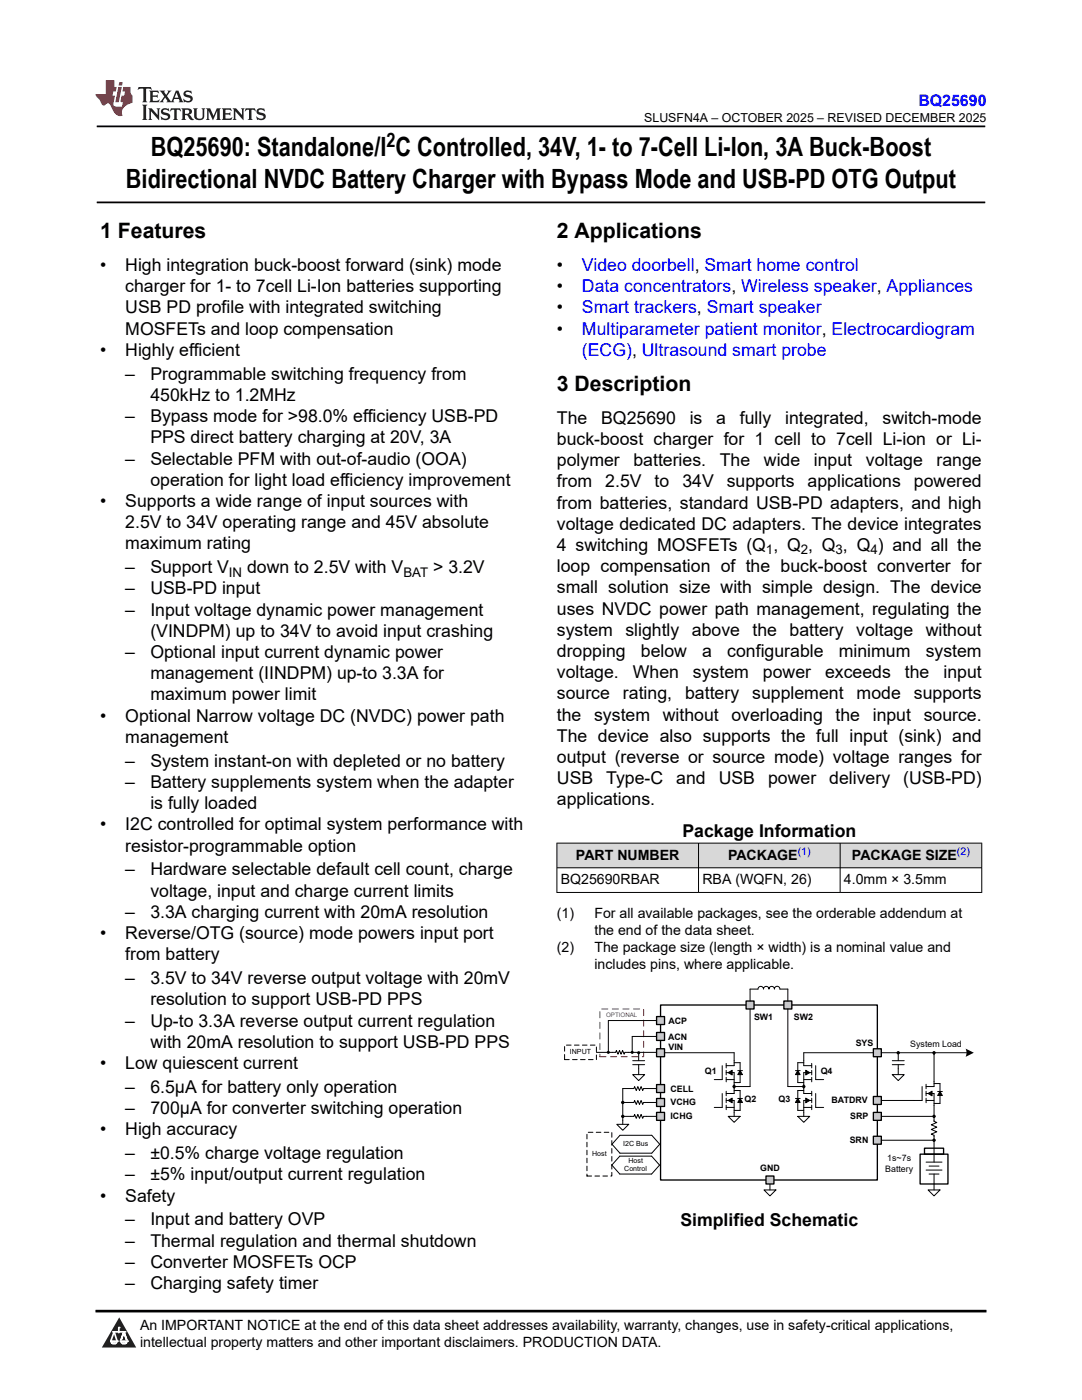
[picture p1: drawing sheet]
<svg xmlns="http://www.w3.org/2000/svg" width="216mm" height="279mm" viewBox="0 0 216 279" stroke-linecap="round" stroke-linejoin="round" font-family="sans-serif">
<defs><g id="words">
<g font-size="5.3">
<text x="30.1" y="31.2">BQ25690: Standalone/I C Controlled, 34V, 1- to 7-Cell Li-Ion, 3A Buck-Boost</text>
<text x="25.1" y="37.5">Bidirectional NVDC Battery Charger with Bypass Mode and USB-PD OTG Output</text>
</g>
<g font-size="4.2">
<text x="20" y="47.5">1 Features</text>
<text x="111.1" y="47.5">2 Applications</text>
<text x="111.1" y="78">3 Description</text>
</g>
<text font-size="4" x="77.1" y="29.4">2</text>
<g font-size="3.5">
<text x="20" y="54.1">•</text>
<text x="25" y="54.1">High integration buck-boost forward (sink) mode</text>
<text x="25" y="58.3">charger for 1- to 7cell Li-Ion batteries supporting</text>
<text x="111.1" y="54.1">•</text>
<text x="111.1" y="58.3">•</text>
<text x="25" y="62.5">USB PD profile with integrated switching</text>
<text x="111.1" y="62.5">•</text>
<text x="20" y="71">•</text>
<text x="25" y="66.8">MOSFETs and loop compensation</text>
<text x="25" y="71">Highly efficient</text>
<text x="111.1" y="66.8">•</text>
<text x="25" y="75.8">–</text>
<text x="30" y="75.8">Programmable switching frequency from</text>
<text x="30" y="80">450kHz to 1.2MHz</text>
<text x="25" y="84.2">–</text>
<text x="30" y="84.2">Bypass mode for &gt;98.0% efficiency USB-PD</text>
<text x="30" y="88.5">PPS direct battery charging at 20V, 3A</text>
<text x="111.1" y="84.6">The</text>
<text x="111.1" y="88.8">buck-boost charger for 1 cell to 7cell Li-ion or Li-</text>
<text x="120" y="84.6">BQ25690</text>
<text x="137.6" y="84.6">is</text>
<text x="142.9" y="84.6">a</text>
<text x="147.6" y="84.6">fully</text>
<text x="156.7" y="84.6">integrated,</text>
<text x="176.1" y="84.6">switch-mode</text>
<text x="25" y="92.7">–</text>
<text x="30" y="92.7">Selectable PFM with out-of-audio (OOA)</text>
<text x="111.1" y="93">polymer</text>
<text x="126.4" y="93">batteries.</text>
<text x="143.6" y="93">The</text>
<text x="152.4" y="93">wide</text>
<text x="162.4" y="93">input</text>
<text x="172.8" y="93">voltage</text>
<text x="186.9" y="93">range</text>
<text x="20" y="101.2">•</text>
<text x="25" y="101.2">Supports a wide range of input sources with</text>
<text x="30" y="96.9">operation for light load efficiency improvement</text>
<text x="111.1" y="97.3">from</text>
<text x="111.1" y="101.5">from batteries, standard USB-PD adapters, and high</text>
<text x="120.8" y="97.3">2.5V</text>
<text x="130.6" y="97.3">to</text>
<text x="136.2" y="97.3">34V</text>
<text x="145" y="97.3">supports</text>
<text x="161.1" y="97.3">applications</text>
<text x="182.4" y="97.3">powered</text>
<text x="25" y="105.4">2.5V to 34V operating range and 45V absolute</text>
<text x="111.1" y="105.7">voltage dedicated DC adapters. The device integrates</text>
<text x="25" y="109.6">maximum rating</text>
<text x="111.1" y="110">4 switching MOSFETs (Q , Q , Q , Q ) and all the</text>
<text x="25" y="114.4">–</text>
<text x="25" y="118.6">–</text>
<text x="30" y="114.4">Support V</text>
<text x="30" y="118.6">USB-PD input</text>
<text x="49.3" y="114.4">down to 2.5V with V</text>
<text x="86.4" y="114.4">&gt; 3.2V</text>
<text x="111.1" y="114.2">loop compensation of the buck-boost converter for</text>
<text x="111.1" y="118.4">small solution size with simple design. The device</text>
<text x="25" y="122.9">–</text>
<text x="30" y="122.9">Input voltage dynamic power management</text>
<text x="111.1" y="122.7">uses NVDC power path management, regulating the</text>
<text x="25" y="131.3">–</text>
<text x="30" y="127.1">(VINDPM) up to 34V to avoid input crashing</text>
<text x="30" y="131.3">Optional input current dynamic power</text>
<text x="111.1" y="126.9">system</text>
<text x="111.1" y="131.1">dropping</text>
<text x="124.8" y="126.9">slightly</text>
<text x="127.9" y="131.1">below</text>
<text x="138.1" y="126.9">above</text>
<text x="140.1" y="131.1">a</text>
<text x="145.1" y="131.1">configurable</text>
<text x="150.2" y="126.9">the</text>
<text x="157.6" y="126.9">battery</text>
<text x="167.4" y="131.1">minimum</text>
<text x="170.8" y="126.9">voltage</text>
<text x="184.7" y="126.9">without</text>
<text x="184.7" y="131.1">system</text>
<text x="30" y="135.6">management (IINDPM) up-to 3.3A for</text>
<text x="111.1" y="135.4">voltage.</text>
<text x="126.3" y="135.4">When</text>
<text x="138.3" y="135.4">system</text>
<text x="152.2" y="135.4">power</text>
<text x="164.6" y="135.4">exceeds</text>
<text x="180.6" y="135.4">the</text>
<text x="188.3" y="135.4">input</text>
<text x="30" y="139.8">maximum power limit</text>
<text x="111.1" y="139.6">source</text>
<text x="111.1" y="143.8">the</text>
<text x="118.6" y="143.8">system</text>
<text x="124.3" y="139.6">rating,</text>
<text x="132.3" y="143.8">without</text>
<text x="136.7" y="139.6">battery</text>
<text x="146" y="143.8">overloading</text>
<text x="150.1" y="139.6">supplement</text>
<text x="166.7" y="143.8">the</text>
<text x="170.9" y="139.6">mode</text>
<text x="174.1" y="143.8">input</text>
<text x="182.4" y="139.6">supports</text>
<text x="184.3" y="143.8">source.</text>
<text x="20" y="144">•</text>
<text x="25" y="144">Optional Narrow voltage DC (NVDC) power path</text>
<text x="25" y="148.3">management</text>
<text x="111.1" y="148.1">The device also supports the full input (sink) and</text>
<text x="25" y="153">–</text>
<text x="30" y="153">System instant-on with depleted or no battery</text>
<text x="111.1" y="152.3">output (reverse or source mode) voltage ranges for</text>
<text x="25" y="157.3">–</text>
<text x="30" y="157.3">Battery supplements system when the adapter</text>
<text x="30" y="161.5">is fully loaded</text>
<text x="111.1" y="160.8">applications.</text>
<text x="111.1" y="156.5">USB</text>
<text x="121" y="156.5">Type-C</text>
<text x="134.9" y="156.5">and</text>
<text x="143.4" y="156.5">USB</text>
<text x="153.3" y="156.5">power</text>
<text x="165.5" y="156.5">delivery</text>
<text x="180.2" y="156.5">(USB-PD)</text>
<text x="20" y="165.7">•</text>
<text x="25" y="165.7">I2C controlled for optimal system performance with</text>
<text x="136.2" y="167.1">Package Information</text>
<text x="25" y="170">resistor-programmable option</text>
<text x="25" y="174.7">–</text>
<text x="30" y="174.7">Hardware selectable default cell count, charge</text>
<text x="30" y="179">voltage, input and charge current limits</text>
<text x="25" y="183.2">–</text>
<text x="30" y="183.2">3.3A charging current with 20mA resolution</text>
<text x="20" y="187.4">•</text>
<text x="25" y="187.4">Reverse/OTG (source) mode powers input port</text>
<text x="25" y="191.7">from battery</text>
<text x="25" y="196.4">–</text>
<text x="30" y="196.4">3.5V to 34V reverse output voltage with 20mV</text>
<text x="30" y="200.7">resolution to support USB-PD PPS</text>
<text x="25" y="204.9">–</text>
<text x="30" y="204.9">Up-to 3.3A reverse output current regulation</text>
<text x="30" y="209.1">with 20mA resolution to support USB-PD PPS</text>
<text x="20" y="213.4">•</text>
<text x="25" y="213.4">Low quiescent current</text>
<text x="25" y="218.1">–</text>
<text x="30" y="218.1">6.5μA for battery only operation</text>
<text x="20" y="226.6">•</text>
<text x="25" y="222.3">–</text>
<text x="25" y="226.6">High accuracy</text>
<text x="30" y="222.3">700μA for converter switching operation</text>
<text x="25" y="231.3">–</text>
<text x="30" y="231.3">±0.5% charge voltage regulation</text>
<text x="20" y="239.8">•</text>
<text x="25" y="235.6">–</text>
<text x="25" y="239.8">Safety</text>
<text x="30" y="235.6">±5% input/output current regulation</text>
<text x="25" y="244.6">–</text>
<text x="30" y="244.6">Input and battery OVP</text>
<text x="135.8" y="244.7">Simplified Schematic</text>
<text x="25" y="248.8">–</text>
<text x="30" y="248.8">Thermal regulation and thermal shutdown</text>
<text x="25" y="253">–</text>
<text x="25" y="257.3">–</text>
<text x="30" y="253">Converter MOSFETs OCP</text>
<text x="30" y="257.3">Charging safety timer</text>
</g>
<g font-size="3.5" fill="#00f">
<text x="116.1" y="54.1">Video doorbell, Smart home control</text>
<text x="116.1" y="58.3">Data concentrators, Wireless speaker, Appliances</text>
<text x="116.1" y="62.5">Smart trackers, Smart speaker</text>
<text x="116.1" y="66.8">Multiparameter patient monitor, Electrocardiogram</text>
<text x="116.1" y="71">(ECG), Ultrasound smart probe</text>
</g>
<text font-size="3.2" fill="#00f" x="183.3" y="21.1">BQ25690</text>
<g font-size="2.8">
<text x="114.9" y="171.5">PART NUMBER</text>
<text x="145.3" y="171.5">PACKAGE</text>
<text x="170" y="171.5">PACKAGE SIZE</text>
<text x="111.9" y="176.5">BQ25690RBAR</text>
<text x="140.2" y="176.5">RBA (WQFN, 26)</text>
<text x="168.4" y="176.5">4.0mm × 3.5mm</text>
<text x="111.1" y="183.3">(1)</text>
<text x="118.6" y="183.3">For all available packages, see the orderable addendum at</text>
<text x="111.1" y="190">(2)</text>
<text x="118.6" y="186.6">the end of the data sheet.</text>
<text x="118.6" y="190">The package size (length × width) is a nominal value and</text>
<text x="118.6" y="193.4">includes pins, where applicable.</text>
<text x="27.9" y="265.5">An IMPORTANT NOTICE at the end of this data sheet addresses availability, warranty, changes, use in safety-critical applications,</text>
<text x="27.9" y="268.9">intellectual property matters and other important disclaimers. PRODUCTION DATA.</text>
</g>
<g font-size="2.6">
<text x="152.8" y="110.7">1</text>
<text x="159.8" y="110.7">2</text>
<text x="166.7" y="110.7">3</text>
<text x="173.7" y="110.7">4</text>
<text x="45.7" y="115.1">IN</text>
<text x="80.5" y="115.1">BAT</text>
</g>
<text font-size="2.5" x="128.5" y="24.3">SLUSFN4A – OCTOBER 2025 – REVISED DECEMBER 2025</text>
<g font-size="2.1" fill="#00f">
<text x="159.2" y="170.6">(1)</text>
<text x="191" y="170.6">(2)</text>
</g>
<g font-size="1.8">
<text x="150.5" y="203.6">SW1</text>
<text x="158.4" y="203.6">SW2</text>
<text x="133.3" y="207.6">ACN</text>
<text x="133.4" y="209.6">VIN</text>
<text x="133.4" y="204.4">ACP</text>
<text x="170.7" y="208.8">SYS</text>
<text x="181.6" y="209">System Load</text>
<text x="140.7" y="214.3">Q1</text>
<text x="163.8" y="214.3">Q4</text>
<text x="133.8" y="220.6">VCHG</text>
<text x="133.8" y="218">CELL</text>
<text x="148.6" y="219.9">Q2</text>
<text x="155.4" y="219.9">Q3</text>
<text x="165.9" y="220.2">BATDRV</text>
<text x="133.8" y="223.3">ICHG</text>
<text x="169.7" y="223.3">SRP</text>
<text x="151.7" y="233.6">GND</text>
<text x="169.6" y="228.1">SRN</text>
<text x="176.6" y="233.9">Battery</text>
<text x="177.1" y="231.8">1s~7s</text>
</g>
<g font-size="1.4">
<text x="113.7" y="210.4">INPUT</text>
<text x="118.2" y="230.8">Host</text>
<text x="124.4" y="228.8">I2C Bus</text>
<text x="124.6" y="233.8">Control</text>
<text x="125.4" y="232.1">Host</text>
</g>
<text font-size="1.2" fill="#f00" x="120.9" y="202.9">OPTIONAL</text>
</g></defs>
<path d="M19.3 25.2h177.3M19.3 40.4h177.3" fill="none" stroke="#000" stroke-width=".35"/>
<g fill="#d8d8d8">
<path d="M111.1 168.3h84.8v4.9h-84.8z" fill-rule="evenodd"/>
<path d="M111.2 168.3h28.1v4.8h-28.1z" fill-rule="evenodd"/>
<path d="M139.4 168.3h28.2v4.8h-28.2z" fill-rule="evenodd"/>
<path d="M167.7 168.3h28.1v4.8h-28.1z" fill-rule="evenodd"/>
</g>
<g fill="none" stroke="#000" stroke-width=".2">
<path d="M111.1 168.3h84.9M111.1 173.2h84.9M111.1 178.1h84.9M111.1 168.2v10M139.4 168.2v10M167.6 168.2v10M195.9 168.2v10M122.2 210h.6l.2-.3 .3 .7 .3-.7 .3 .7 .3-.7 .3 .7 .2-.4h.7M144.1 212.7v2.8h-1.6M144.1 218.2v2.8h-1.6M144.9 219.6h1.6v2.4M144.9 214.1h1.6v2.3"/>
<path d="M144.9 215.5h1.6M144.9 212.2v.9M144.9 213.6v.9M144.9 215v.9M144.9 217.8v.9M144.9 219.2v.9M145.3 214.1l.8-.5v.9zM145.3 219.6l.8-.4v.9zM146.5 212.1h1.2v3.9h-1.2M146.5 217.6h1.2v4h-1.2M146.5 211.7v1h-1.6M146.5 217.2v1h-1.6"/>
<path d="M147.2 213.7h1M147.2 219.2h1M147.7 213.7l.4 .8h-.9zM147.7 219.2l.4 .8h-.9zM144.9 221h1.6M144.9 220.6v.9"/>
</g>
<path d="M119.7 201.4h8.7v9.5h-8.7z" fill="none" stroke="#f00" stroke-width=".2" stroke-dasharray="1.2 .9"/>
<path d="M131.8 200.6h43.3v34.9h-43.3z" fill="none" stroke="#000" stroke-width=".26"/>
<path d="M145.3 214.1l.8-.5v.9zM145.3 219.6l.8-.4v.9zM147.7 213.7l.4 .8h-.9zM147.7 219.2l.4 .8h-.9z" fill="#000"/>
<path d="M131 209.3h1.6v1.6h-1.6z" fill-rule="evenodd" fill="#cacaca"/>
<path d="M131 209.3h1.6v1.6h-1.6z" fill="none" stroke="#000" stroke-width=".26"/>
<path d="M148.9 199.8h1.6v1.6h-1.6z" fill-rule="evenodd" fill="#cacaca"/>
<path d="M148.9 199.8h1.6v1.6h-1.6z" fill="none" stroke="#000" stroke-width=".26"/>
<path d="M151.3 197.4a.55 .55 0 0 1 .5-.5 .55 .55 0 0 1 .5 .5 .55 .55 0 0 1 .6-.5 .55 .55 0 0 1 .5 .5 .55 .55 0 0 1 .6-.5 .55 .55 0 0 1 .5 .5 .55 .55 0 0 1 .6-.6 .55 .55 0 0 1 .5 .6M146.5 216.4v.8M149.7 201.4v15.4h-3.4M145.3 222.8h2.4l-1.2 1.2zM146.5 222v.8" fill="none" stroke="#000" stroke-width=".2"/>
<circle cx="146.5" cy="216.8" r=".34" fill="#000"/>
<path d="M156.4 199.8h1.6v1.6h-1.6z" fill-rule="evenodd" fill="#cacaca"/>
<path d="M156.4 199.8h1.6v1.6h-1.6z" fill="none" stroke="#000" stroke-width=".26"/>
<g fill="none" stroke="#000" stroke-width=".2">
<path d="M151.3 197.4h-1.6v2.4M155.6 197.4h1.6v2.4M125.4 210h5.6M126.2 214.5h2.4l-1.2 1.2zM126.2 212.5h2.4M126.2 211.7h2.4M127.4 210.1v1.6M127.4 212.5v2M132.6 210.1h13.9M157.2 201.4v15.4h3.4M158.7 213.7h1M158.7 219.2h1"/>
<path d="M159.2 213.7l.5 .8h-1zM159.2 219.2l.5 .8h-1zM160.4 212.1h-1.2v3.9h1.2M160.4 217.6h-1.2v4h1.2M160.4 211.7v1h1.6M160.4 215.5h1.6M160.4 210.1h13.9M160.8 213.6l.8 .5-.8 .4zM160.8 219.2l.8 .4-.8 .5zM162 214.1h-1.6v4.1h1.6M162 219.6h-1.6v3.2M162 212.2v.9"/>
<path d="M162 213.6v.9M162 215v.9M162 217.8v.9M162 219.2v.9M162.8 212.7v2.8h1.5M162.8 218.2v2.8h1.5M159.2 222.8h2.4l-1.2 1.2zM160.4 221h1.6M162 220.6v.9"/>
</g>
<g fill="#000">
<path d="M159.2 213.7l.5 .8h-1zM160.8 213.6l.8 .5-.8 .4zM160.8 219.2l.8 .4-.8 .5zM159.2 219.2l.5 .8h-1z"/>
<circle cx="160.4" cy="216.8" r=".34"/>
</g>
<path d="M112.7 208.6h6.3v2.9h-6.3z" fill="none" stroke="#000" stroke-width=".2" stroke-dasharray=".9 .7"/>
<path d="M174.3 209.3h1.6v1.6h-1.6z" fill-rule="evenodd" fill="#cacaca"/>
<path d="M174.3 209.3h1.6v1.6h-1.6z" fill="none" stroke="#000" stroke-width=".26"/>
<g fill="none" stroke="#000" stroke-width=".2">
<path d="M146.5 210.1v1.6M160.4 210.1v1.6M175.9 210.1h3.1M178 214.5h2.4l-1.2 1.2zM178 212.5h2.4M178 211.7h2.4M179.2 212.5v2M184 216.8v2.8h-1.6M184.8 218.2h1.6v2.4M184.8 219.6h1.6M184.8 216.4v.9M184.8 217.8v.9"/>
<path d="M184.8 219.2v.9M185.2 218.2l.8-.4v.9zM186.4 216.2h1.2v4h-1.2M186.4 215.9v.9h-1.6M187.1 217.8h.9M187.6 217.8l.4 .8h-.9zM192.9 210.1h-13.7v1.6"/>
</g>
<g fill="#000">
<path d="M185.2 218.2l.8-.4v.9zM187.6 217.8l.4 .8h-.9z"/>
<path d="M192.7 209.3l1.6 .8-1.6 .8a1.82 1.82 0 0 0 0-1.6z" fill-rule="evenodd"/>
<circle cx="179.2" cy="210.1" r=".34"/>
</g>
<path d="M174.3 218.8h1.6v1.6h-1.6z" fill-rule="evenodd" fill="#cacaca"/>
<path d="M174.3 218.8h1.6v1.6h-1.6z" fill="none" stroke="#000" stroke-width=".26"/>
<path d="M186.4 223.6v.2l.5 .2-1.1 .5 1.1 .4-1.1 .5 1.1 .5-1.1 .4 .6 .3v.2" fill="none" stroke="#000" stroke-width=".2"/>
<path d="M174.3 222h1.6v1.6h-1.6z" fill-rule="evenodd" fill="#cacaca"/>
<path d="M174.3 222h1.6v1.6h-1.6z" fill="none" stroke="#000" stroke-width=".26"/>
<path d="M174.3 226.8h1.6v1.6h-1.6z" fill-rule="evenodd" fill="#cacaca"/>
<path d="M174.3 226.8h1.6v1.6h-1.6zM183.6 230.3h5.6v6h-5.6zM184.5 229.1h3.8v1.2h-3.8z" fill="none" stroke="#000" stroke-width=".26"/>
<g fill="none" stroke="#000" stroke-width=".2">
<path d="M175.9 219.6h6.5M186.4 210.1v5.7M152.4 237.5h2.4l-1.2 1.2zM153.6 236.3v1.2M175.9 222.8h10.3M175.9 227.6h10.3M184.8 231.9h3.2M184.8 233.5h3.2M185.4 232.7h2M185.4 234.3h2M186.4 220.6v3M186.4 226.8v5.1"/>
<path d="M186.4 234.3v2M186.4 222.8h.2M186.4 227.6h.2"/>
</g>
<g fill="#000">
<circle cx="186.4" cy="210.1" r=".34"/>
<circle cx="186.4" cy="222.8" r=".34"/>
<circle cx="186.4" cy="227.6" r=".34"/>
</g>
<path d="M152.8 234.7h1.6v1.6h-1.6z" fill-rule="evenodd" fill="#cacaca"/>
<path d="M152.8 234.7h1.6v1.6h-1.6z" fill="none" stroke="#000" stroke-width=".26"/>
<path d="M123.7 230.7h6.3l1.6 1.8-1.6 1.8h-6.3l-1.6-1.8zM185.2 237.5h2.4l-1.2 1.2zM186.4 236.3v1.2" fill="none" stroke="#000" stroke-width=".2"/>
<path d="M117.1 226h5v8.7h-5z" fill="none" stroke="#000" stroke-width=".2" stroke-dasharray=".9 .7"/>
<path d="M131 219.2h1.6v1.6h-1.6z" fill-rule="evenodd" fill="#cacaca"/>
<path d="M131 219.2h1.6v1.6h-1.6z" fill="none" stroke="#000" stroke-width=".26"/>
<path d="M131 222h1.6v1.6h-1.6z" fill-rule="evenodd" fill="#cacaca"/>
<path d="M131 222h1.6v1.6h-1.6z" fill="none" stroke="#000" stroke-width=".26"/>
<path d="M124.3 217.2v7.2M123.1 224.4h2.4l-1.2 1.2zM123.7 230.1l-1.6-1.7 1.6-1.8h6.4l1.5 1.8-1.5 1.7M123.7 230.1h6.4M124.1 222.8h2.4l.1-.4 .4 .8 .3-.8 .3 .8 .3-.8 .3 .8 .2-.4h2.6M124.3 220h2.2l.1-.4 .4 .8 .3-.8 .3 .8 .3-.8 .3 .8 .2-.4h2.6" fill="none" stroke="#000" stroke-width=".2"/>
<circle cx="124.3" cy="222.8" r=".34" fill="#000"/>
<path d="M131 202.9h1.6v1.6h-1.6z" fill-rule="evenodd" fill="#cacaca"/>
<path d="M131 202.9h1.6v1.6h-1.6z" fill="none" stroke="#000" stroke-width=".26"/>
<path d="M131 206.1h1.6v1.5h-1.6z" fill-rule="evenodd" fill="#cacaca"/>
<path d="M131 206.1h1.6v1.5h-1.6z" fill="none" stroke="#000" stroke-width=".26"/>
<path d="M119 210h3.2M127.2 210.1h.2M131 206.8h-4.8v3.2h-.2M131 203.7h-9.6v6.3" fill="none" stroke="#000" stroke-width=".2"/>
<g fill="#000">
<circle cx="121.4" cy="210" r=".3"/>
<circle cx="126.2" cy="210" r=".3"/>
<circle cx="127.4" cy="210.1" r=".3"/>
</g>
<path d="M131 216.4h1.6v1.6h-1.6z" fill-rule="evenodd" fill="#cacaca"/>
<path d="M131 216.4h1.6v1.6h-1.6z" fill="none" stroke="#000" stroke-width=".26"/>
<path d="M124.3 217.2h2.2l.1-.3 .4 .7 .3-.7 .3 .7 .3-.7 .3 .7 .2-.4h2.6M124.1 220h.2" fill="none" stroke="#000" stroke-width=".2"/>
<circle cx="124.3" cy="220" r=".34" fill="#000"/>
<path d="M0 0h215.9v23.8h-215.9z" fill-rule="evenodd" fill="#fff"/>
<path d="M27.7 17.4l-.2 .6 .5-.3h.6v.2v2.1l-.2 .4h1l-.2-.4v-2.1v-.2h.5l.5 .3-.1-.6zM29.8 18.1l.2 .4v1.5l-.2 .4h1.9l.1-.6a1.08 1.08 0 0 1-1.3 .2v-.7h.6l.4 .2v-.6l-.4 .2h-.6v-.6l.2-.1a1 1 0 0 1 1 .2l-.1-.5zM31.8 18.1l1 1.1-1 1.2h.9l-.2-.2 .4-.7 .5 .7-.2 .2h1.6l-.2-.2 .1-.4h1l.1 .4-.1 .2h.9l-.2-.3-.8-2h-.5l-1 2.2-.8-1.1 .9-1.1h-.8l.2 .2-.5 .7-.3-.7 .1-.2zM35.2 18.5l.4 1h-.8zM36.8 18.2a.65 .65 0 0 0-.2 .8 .65 .65 0 0 0 .6 .4l.7 .2 .1 .2a.79 .79 0 0 1-.7 .4 .79 .79 0 0 1-.7-.5l.1 .7 .2-.1a.93 .93 0 0 0 1.1 .1 .93 .93 0 0 0 .4-1 1.46 1.46 0 0 0-1.2-.6l-.1-.3a1.09 1.09 0 0 1 1.2 .2l-.2-.6-.1 .1-.6-.2zM28.4 20.9l.2 .4v2.3l-.2 .3h1l-.2-.3v-2.3l.2-.4zM29.6 21.6l.2 .4v1.6l-.2 .3h.8l-.3-.3v-1.4l1.7 1.8v-2l.2-.4h-.8l.2 .2 .1 1.1-1.2-1.3zM32.3 21.8a.65 .65 0 0 0-.2 .7 .65 .65 0 0 0 .7 .4l.6 .2 .1 .2a.79 .79 0 0 1-.7 .4 .79 .79 0 0 1-.7-.5l.1 .7 .2-.1a.93 .93 0 0 0 1.1 .1 .93 .93 0 0 0 .4-.9 1.46 1.46 0 0 0-1.2-.6l-.1-.4a1.09 1.09 0 0 1 1.2 .2l-.2-.6-.1 .1-.6-.1zM34.1 21.6l-.1 .7a.63 .63 0 0 1 .7-.4l.1 1.7-.3 .3h1l-.2-.3v-1.7a.66 .66 0 0 1 .8 .4l-.1-.7zM36.2 21.6l.2 .4v1.6l-.2 .3h.9l-.2-.2v-.7h.5l.1 .2a.79 .79 0 0 0 1.2 .6l-1-.9a.61 .61 0 0 0 .6-.6 .61 .61 0 0 0-.5-.6zM36.9 21.9h.2a.47 .47 0 0 1 .5 .1 .47 .47 0 0 1 .1 .5l-.2 .2h-.6zM38.5 21.6l.2 .2a2.27 2.27 0 0 0 .4 2 1.04 1.04 0 0 0 1.7-.7v-1.3l.2-.2h-.8l.2 .4v1.1a.6 .6 0 0 1-.6 .6 .6 .6 0 0 1-.6-.6v-1.1l.3-.4zM41.1 21.6l.2 .4v1.6l-.2 .3h.7l-.2-.3v-1.5l.9 1.9 .8-1.9v1.5l-.2 .3h1l-.3-.3v-1.6l.3-.4h-.8l-.7 1.5-.7-1.5zM44.3 21.6l.2 .4v1.6l-.2 .3h1.9l.1-.5a1.09 1.09 0 0 1-1.3 .1v-.6h.6l.4 .1v-.6l-.4 .2h-.6v-.6l.2-.1a1.01 1.01 0 0 1 1 .3l-.1-.6zM46.4 21.6l.3 .4v1.6l-.3 .3h.8l-.2-.3v-1.4l1.6 1.8v-2l.2-.4h-.7l.2 .2v1.1l-1.2-1.3zM49 21.6l-.1 .7a.63 .63 0 0 1 .8-.4v1.7l-.3 .3h1l-.2-.3v-1.7a.66 .66 0 0 1 .8 .4l-.1-.7zM51.4 21.8a.65 .65 0 0 0-.2 .7 .65 .65 0 0 0 .6 .4l.6 .2 .2 .2a.79 .79 0 0 1-.8 .4 .79 .79 0 0 1-.6-.5l.1 .7 .2-.1a.93 .93 0 0 0 1 .1 .93 .93 0 0 0 .5-.9 1.46 1.46 0 0 0-1.3-.6l-.1-.4a1.09 1.09 0 0 1 1.3 .2l-.2-.6-.2 .1-.5-.1z" fill="#231f20"/>
<path d="M21.1 16v2.8h-2.1l.1 .3 .9 1a.95 .95 0 0 0 .9 .9 .59 .59 0 0 1 .6-.4 .59 .59 0 0 1 .5 .4l.4 .8a1.59 1.59 0 0 0 2.1 1.3 1.61 1.61 0 0 1 1-2.2l1-.4-.1-1.5a1.59 1.59 0 0 1-.4-1.6h-1.4l-.2 .9h.5l-.1 .8h-.5l-.2 1v.2l.4 .1-.2 .9h-.6a.73 .73 0 0 1-1.1-.7l.3-1.5h-.5l.2-.8h.5l.2-.9h-.5v-1.4zM23.6 17.4l-.6 3h.7l.6-3zM23.8 16.4l-.1 .7h.7l.1-.7z" fill="#ed1c24"/>
<path d="M0 261.4h215.9v18h-215.9z" fill-rule="evenodd" fill="#fff"/>
<path d="M23.8 262.9l3.4 6h-6.9z" fill="#231f20"/>
<path d="M22.1 267.7h1.3l-.4 .5h-.3a.55 .55 0 0 1-.6-.5z" fill-rule="evenodd" fill="#fff"/>
<path d="M22.1 267.7h1.3l-.4 .5h-.3a.55 .55 0 0 1-.6-.5z" fill="none" stroke="#231f20" stroke-width=".34"/>
<path d="M22.1 267.7h1.3l-.4 .5h-.5zM23.7 265.9h.1M23.7 264.9v1z" fill="none" stroke="#fff" stroke-width=".34"/>
<circle cx="23.7" cy="264.9" r=".17" fill="#fff"/>
<path d="M22.6 265.8h.1M22.6 265.8h2.3z" fill="none" stroke="#fff" stroke-width=".34"/>
<circle cx="24.9" cy="265.8" r=".17" fill="#fff"/>
<path d="M24 267.7h.1" fill="none" stroke="#fff" stroke-width=".34"/>
<path d="M24.7 265.8l-.7 1.9z" fill="#fff"/>
<path d="M24.7 265.8l-.7 1.9z" fill="none" stroke="#fff" stroke-width=".34"/>
<path d="M24.7 265.8l.7 1.9z" fill="#fff"/>
<path d="M24.7 265.8l.7 1.9zM25.3 267.7h.1" fill="none" stroke="#fff" stroke-width=".34"/>
<circle cx="22.1" cy="267.7" r=".17" fill="#fff"/>
<path d="M22.8 265.8l-.7 1.9zM22.8 265.8l.6 1.9z" fill="none" stroke="#fff" stroke-width=".34"/>
<circle cx="23.4" cy="267.7" r=".17" fill="#fff"/>
<path d="M24.1 267.7h1.3a.65 .65 0 0 1-.6 .5 .65 .65 0 0 1-.7-.5z" fill-rule="evenodd" fill="#fff"/>
<path d="M24.1 267.7h1.3a.65 .65 0 0 1-.6 .5 .65 .65 0 0 1-.7-.5z" fill="none" stroke="#231f20" stroke-width=".34"/>
<path d="M24 267.7h.1M24.1 267.7h1.3l-.4 .5h-.5z" fill="none" stroke="#fff" stroke-width=".34"/>
<circle cx="25.4" cy="267.7" r=".17" fill="#fff"/>
<path d="M19 261.7h177.8" fill="none" stroke="#000" stroke-width=".53"/>
<use href="#words"/>
</svg>
